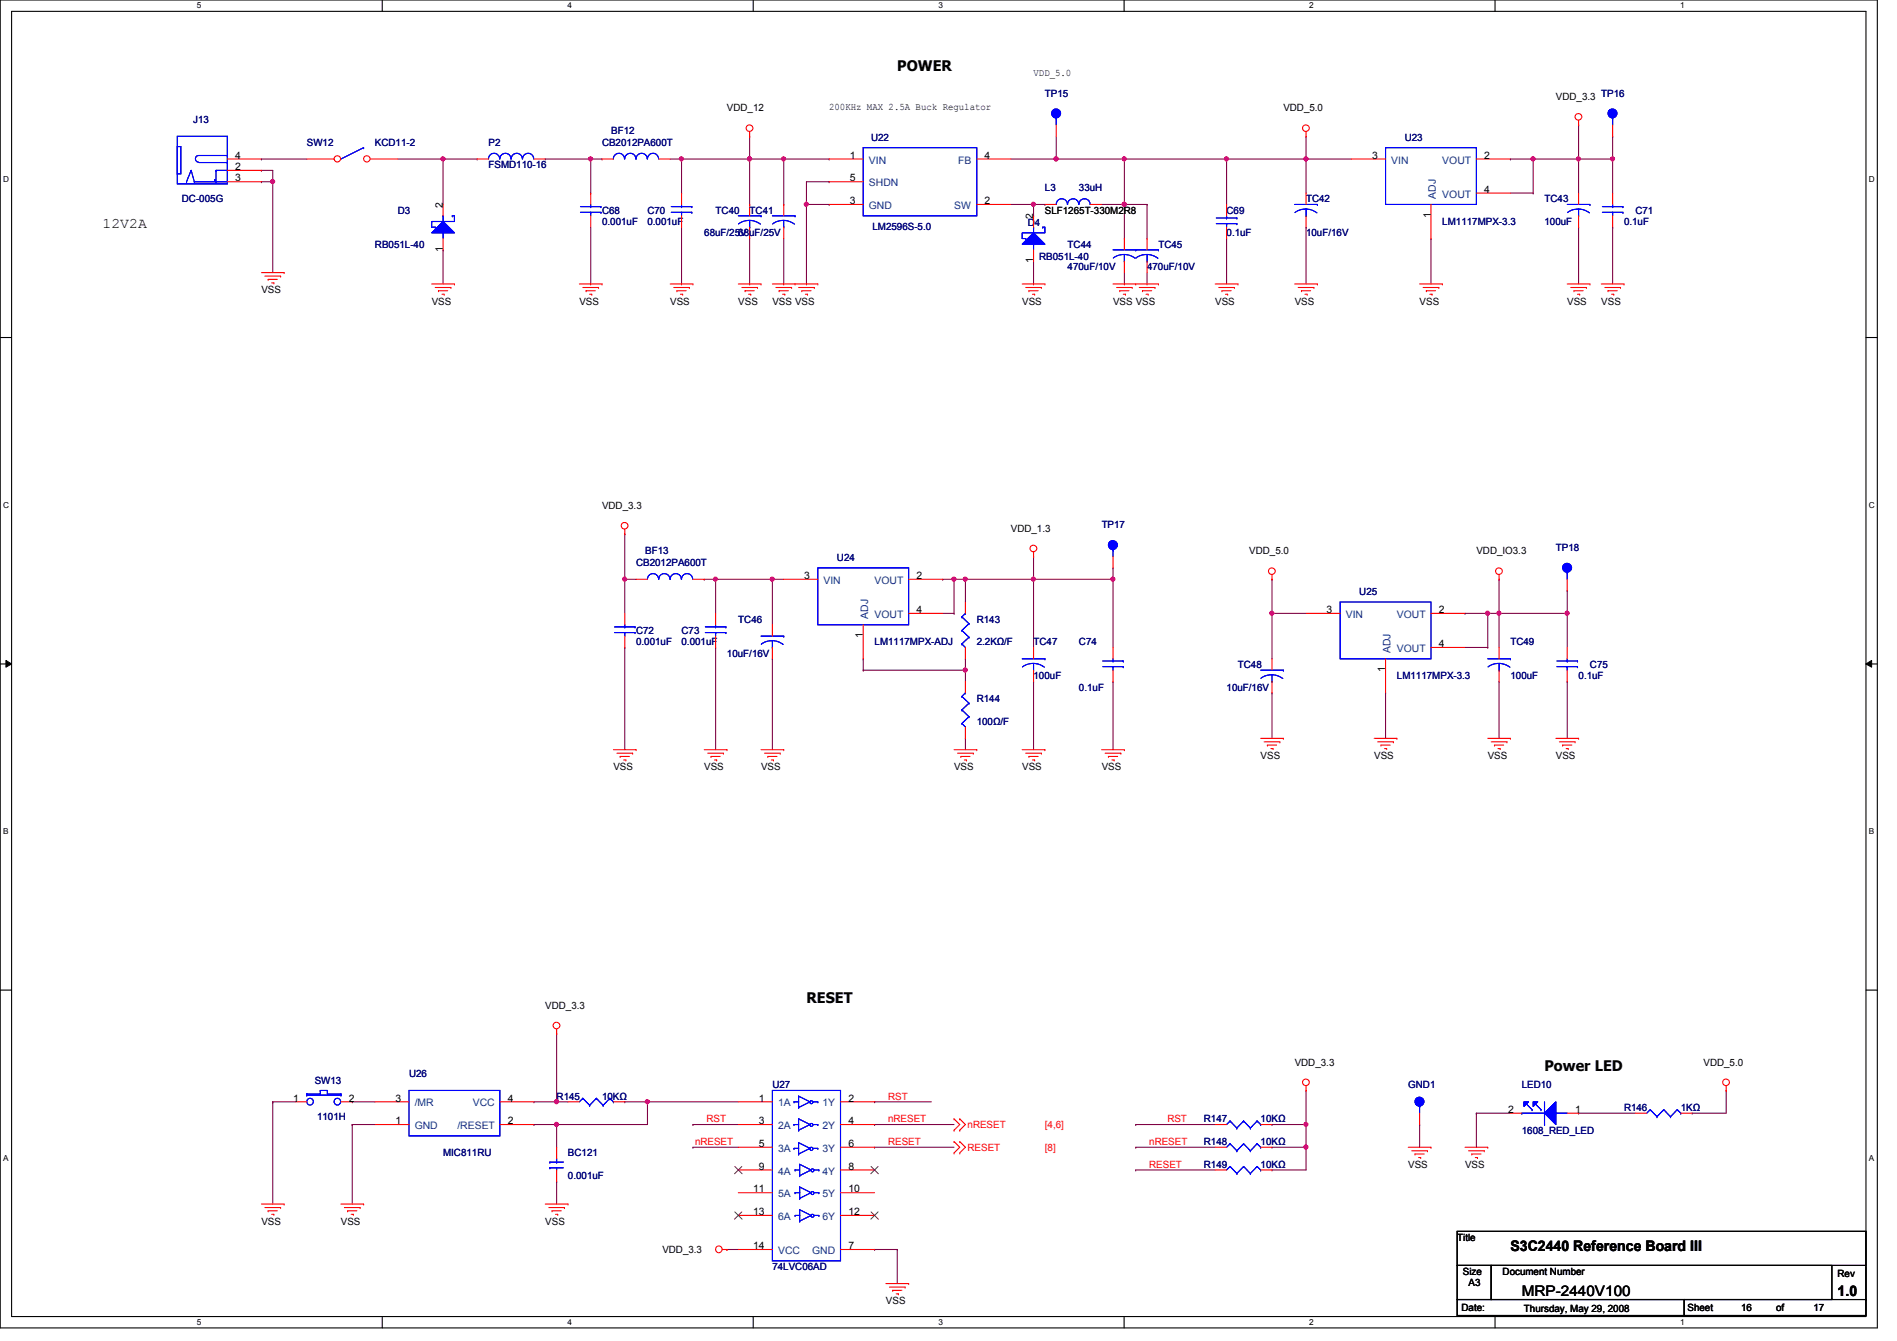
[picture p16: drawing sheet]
<svg xmlns="http://www.w3.org/2000/svg" width="297mm" height="210mm" viewBox="0 0 297 210" stroke-linecap="round" stroke-linejoin="round" font-family="sans-serif">
<defs><g id="words">
<g font-size="2.3">
<text x="140.5" y="11.2">POWER</text>
<text x="16" y="35.6">12V2A</text>
<text x="126.3" y="157">RESET</text>
<text x="241.8" y="167.6">Power LED</text>
<text x="236.5" y="195.7">S3C2440 Reference Board III</text>
<text x="238.3" y="202.8">MRP-2440V100</text>
<text x="287.7" y="202.9">1.0</text>
</g>
<g font-size="1.6">
<text x="161.8" y="11.9">VDD_5.0</text>
<text x="113.8" y="17.4">VDD_12</text>
<text x="129.8" y="17.2">200KHz MAX 2.5A Buck Regulator</text>
<text x="201" y="17.4">VDD_5.0</text>
<text x="243.6" y="15.7">VDD_3.3</text>
<text x="36.8" y="24.8">4</text>
<text x="36.8" y="28.4">3</text>
<text x="36.8" y="26.6">2</text>
<text x="133" y="28.4">5</text>
<text x="133" y="24.8">1</text>
<text x="154.2" y="24.8">4</text>
<text x="214.8" y="24.8">3</text>
<text x="232.4" y="24.8">2</text>
<text x="69.3" y="32.6" transform="rotate(-90 69.3 32.6)">2</text>
<text x="133" y="32">3</text>
<text x="154.2" y="32">2</text>
<text x="161.8" y="34.3" transform="rotate(-90 161.8 34.3)">2</text>
<text x="163.6" y="33.4">SLF1265T-330M2R8</text>
<text x="224" y="34.1" transform="rotate(-90 224 34.1)">1</text>
<text x="232.4" y="30.2">4</text>
<text x="69.3" y="39.5" transform="rotate(-90 69.3 39.5)">1</text>
<text x="161.8" y="41.2" transform="rotate(-90 161.8 41.2)">1</text>
<text x="40.9" y="45.9">VSS</text>
<text x="67.6" y="47.7">VSS</text>
<text x="90.7" y="47.7">VSS</text>
<text x="104.9" y="47.7">VSS</text>
<text x="115.6" y="47.7">VSS</text>
<text x="120.9" y="47.7">VSS VSS</text>
<text x="160.1" y="47.7">VSS</text>
<text x="174.3" y="47.7">VSS VSS</text>
<text x="190.3" y="47.7">VSS</text>
<text x="202.7" y="47.7">VSS</text>
<text x="222.3" y="47.7">VSS</text>
<text x="245.4" y="47.7">VSS</text>
<text x="250.7" y="47.7">VSS</text>
<text x="94.3" y="79.7">VDD_3.3</text>
<text x="158.3" y="83.2">VDD_1.3</text>
<text x="195.6" y="86.8">VDD_5.0</text>
<text x="231.2" y="86.8">VDD_IO3.3</text>
<text x="125.9" y="90.6">3</text>
<text x="143.5" y="90.6">2</text>
<text x="143.5" y="96">4</text>
<text x="207.7" y="96">3</text>
<text x="225.3" y="96">2</text>
<text x="135.1" y="99.9" transform="rotate(-90 135.1 99.9)">1</text>
<text x="225.3" y="101.3">4</text>
<text x="216.9" y="105.2" transform="rotate(-90 216.9 105.2)">1</text>
<text x="197.4" y="118.8">VSS</text>
<text x="215.2" y="118.8">VSS</text>
<text x="233" y="118.8">VSS</text>
<text x="243.6" y="118.8">VSS</text>
<text x="96" y="120.6">VSS</text>
<text x="110.3" y="120.6">VSS</text>
<text x="119.2" y="120.6">VSS</text>
<text x="149.4" y="120.6">VSS</text>
<text x="160.1" y="120.6">VSS</text>
<text x="172.5" y="120.6">VSS</text>
<text x="85.4" y="157.9">VDD_3.3</text>
<text x="202.7" y="166.8">VDD_3.3</text>
<text x="266.7" y="166.8">VDD_5.0</text>
<text x="45.9" y="172.4">1</text>
<text x="54.6" y="172.4">2</text>
<text x="61.9" y="172.4">3</text>
<text x="79.5" y="172.4">4</text>
<text x="118.8" y="172.4">1</text>
<text x="132.8" y="172.4">2</text>
<text x="61.9" y="176">1</text>
<text x="79.5" y="176">2</text>
<text x="118.8" y="176">3</text>
<text x="118.8" y="179.5">5</text>
<text x="132.8" y="176">4</text>
<text x="132.8" y="179.5">6</text>
<text x="236.2" y="174.2">2</text>
<text x="246.6" y="174.2">1</text>
<text x="118.8" y="183.1">9</text>
<text x="132.8" y="183.1">8</text>
<text x="220.5" y="182.8">VSS</text>
<text x="229.4" y="182.8">VSS</text>
<text x="40.9" y="191.7">VSS</text>
<text x="53.4" y="191.7">VSS</text>
<text x="85.4" y="191.7">VSS</text>
<text x="117.9" y="186.6">11</text>
<text x="117.9" y="190.2">13</text>
<text x="132.8" y="186.6">10</text>
<text x="132.8" y="190.2">12</text>
<text x="103.7" y="196.1">VDD_3.3</text>
<text x="117.9" y="195.5">14</text>
<text x="132.8" y="195.5">7</text>
<text x="228.2" y="194.2">Title</text>
<text x="229.1" y="199.5">Size</text>
<text x="230" y="201.3">A3</text>
<text x="235.3" y="199.5">Document Number</text>
<text x="287.7" y="199.9">Rev</text>
<text x="138.7" y="204.1">VSS</text>
<text x="228.8" y="205.2">Date:</text>
<text x="238.6" y="205.4">Thursday, May 29, 2008</text>
<text x="264.2" y="205.2">Sheet</text>
<text x="272.6" y="205.2">16</text>
<text x="278.1" y="205.2">of</text>
<text x="284" y="205.2">17</text>
</g>
<g font-size="1.6" fill="#000080">
<text x="163.6" y="15.1">TP15</text>
<text x="250.7" y="15.1">TP16</text>
<text x="30.3" y="19.2">J13</text>
<text x="48" y="22.8">SW12</text>
<text x="58.7" y="22.8">KCD11-2</text>
<text x="76.5" y="22.8">P2</text>
<text x="94.3" y="22.8">CB2012PA600T</text>
<text x="95.7" y="21">BF12</text>
<text x="136.4" y="22.1">U22</text>
<text x="220" y="22.1">U23</text>
<text x="76.5" y="26.3">FSMD110-16</text>
<text x="163.6" y="29.9">L3</text>
<text x="168.9" y="29.9">33uH</text>
<text x="28.5" y="31.7">DC-005G</text>
<text x="62.3" y="33.4">D3</text>
<text x="94.3" y="33.4">C68</text>
<text x="94.3" y="35.2">0.001uF</text>
<text x="101.4" y="33.4">C70</text>
<text x="101.4" y="35.2">0.001uF</text>
<text x="112.1" y="33.4">TC40</text>
<text x="117.4" y="33.4">TC41</text>
<text x="136.6" y="35.9">LM2596S-5.0</text>
<text x="160.9" y="35.4">D4</text>
<text x="192.1" y="33.4">C69</text>
<text x="204.5" y="31.7">TC42</text>
<text x="225.8" y="35.2">LM1117MPX-3.3</text>
<text x="241.8" y="31.7">TC43</text>
<text x="241.8" y="35.2">100uF</text>
<text x="254.3" y="35.2">0.1uF</text>
<text x="256.1" y="33.4">C71</text>
<text x="58.7" y="38.8">RB051L-40</text>
<text x="110.3" y="37">68uF/25V</text>
<text x="115.6" y="37">68uF/25V</text>
<text x="162.7" y="40.7">RB051L-40</text>
<text x="167.2" y="38.8">TC44</text>
<text x="181.4" y="38.8">TC45</text>
<text x="192.1" y="37">0.1uF</text>
<text x="204.5" y="37">10uF/16V</text>
<text x="167.2" y="42.3">470uF/10V</text>
<text x="179.6" y="42.3">470uF/10V</text>
<text x="172.5" y="82.7">TP17</text>
<text x="99.6" y="88.6">CB2012PA600T</text>
<text x="101" y="86.8">BF13</text>
<text x="131.1" y="87.8">U24</text>
<text x="243.6" y="86.2">TP18</text>
<text x="212.8" y="93.2">U25</text>
<text x="99.6" y="99.2">C72</text>
<text x="99.6" y="101">0.001uF</text>
<text x="106.7" y="99.2">C73</text>
<text x="106.7" y="101">0.001uF</text>
<text x="115.6" y="97.5">TC46</text>
<text x="136.9" y="101">LM1117MPX-ADJ</text>
<text x="152.9" y="97.5">R143</text>
<text x="152.9" y="101">2.2KΩ/F</text>
<text x="161.8" y="101">TC47</text>
<text x="168.9" y="101">C74</text>
<text x="236.5" y="101">TC49</text>
<text x="113.8" y="102.8">10uF/16V</text>
<text x="161.8" y="106.3">100uF</text>
<text x="193.8" y="104.6">TC48</text>
<text x="218.7" y="106.3">LM1117MPX-3.3</text>
<text x="236.5" y="106.3">100uF</text>
<text x="247.2" y="106.3">0.1uF</text>
<text x="249" y="104.6">C75</text>
<text x="152.9" y="109.9">R144</text>
<text x="152.9" y="113.5">100Ω/F</text>
<text x="168.9" y="108.1">0.1uF</text>
<text x="192.1" y="108.1">10uF/16V</text>
<text x="49.3" y="169.6">SW13</text>
<text x="64" y="168.6">U26</text>
<text x="87.2" y="172.1">R145</text>
<text x="94.3" y="172.1">10KΩ</text>
<text x="120.9" y="170.3">U27</text>
<text x="220.5" y="170.3">GND1</text>
<text x="238.3" y="170.3">LED10</text>
<text x="254.3" y="173.9">R146</text>
<text x="263.2" y="173.9">1KΩ</text>
<text x="49.7" y="175.3">1101H</text>
<text x="188.5" y="175.7">R147</text>
<text x="188.5" y="179.2">R148</text>
<text x="197.4" y="175.7">10KΩ</text>
<text x="197.4" y="179.2">10KΩ</text>
<text x="238.3" y="177.5">1608_RED_LED</text>
<text x="69.4" y="181">MIC811RU</text>
<text x="88.9" y="181">BC121</text>
<text x="88.9" y="184.6">0.001uF</text>
<text x="188.5" y="182.8">R149</text>
<text x="197.4" y="182.8">10KΩ</text>
<text x="120.9" y="198.8">74LVC06AD</text>
</g>
<g font-size="1.6" fill="#004080">
<text x="136.1" y="29.2">SHDN</text>
<text x="136.1" y="25.6">VIN</text>
<text x="150" y="25.6">FB</text>
<text x="217.8" y="25.6">VIN</text>
<text x="225.8" y="25.6">VOUT</text>
<text x="136.1" y="32.7">GND</text>
<text x="149.4" y="32.7">SW</text>
<text x="224.8" y="31.1" transform="rotate(-90 224.8 31.1)">ADJ</text>
<text x="225.8" y="30.9">VOUT</text>
<text x="128.9" y="91.4">VIN</text>
<text x="136.9" y="91.4">VOUT</text>
<text x="135.9" y="96.9" transform="rotate(-90 135.9 96.9)">ADJ</text>
<text x="136.9" y="96.7">VOUT</text>
<text x="210.7" y="96.7">VIN</text>
<text x="218.7" y="96.7">VOUT</text>
<text x="217.7" y="102.2" transform="rotate(-90 217.7 102.2)">ADJ</text>
<text x="218.7" y="102.1">VOUT</text>
<text x="64.9" y="173.2">/MR</text>
<text x="74" y="173.2">VCC</text>
<text x="121.8" y="173.2">1A</text>
<text x="128.8" y="173.2">1Y</text>
<text x="64.9" y="176.7">GND</text>
<text x="71.6" y="176.7">/RESET</text>
<text x="121.8" y="176.7">2A</text>
<text x="128.8" y="176.7">2Y</text>
<text x="121.8" y="180.3">3A</text>
<text x="121.8" y="183.9">4A</text>
<text x="128.8" y="180.3">3Y</text>
<text x="128.8" y="183.9">4Y</text>
<text x="121.8" y="187.4">5A</text>
<text x="121.8" y="191">6A</text>
<text x="128.8" y="187.4">5Y</text>
<text x="128.8" y="191">6Y</text>
<text x="121.8" y="196.3">VCC</text>
<text x="127.2" y="196.3">GND</text>
</g>
<g font-size="1.6" fill="#f00">
<text x="139.1" y="172.1">RST</text>
<text x="108.8" y="179.2">nRESET</text>
<text x="110.6" y="175.7">RST</text>
<text x="139.1" y="179.2">RESET</text>
<text x="139.1" y="175.7">nRESET</text>
<text x="151.5" y="176.6">nRESET</text>
<text x="163.6" y="176.6">[4,6]</text>
<text x="180" y="179.2">nRESET</text>
<text x="182.8" y="175.7">RST</text>
<text x="151.5" y="180.1">RESET</text>
<text x="163.6" y="180.1">[8]</text>
<text x="180" y="182.8">RESET</text>
</g>
<g font-size="1.3">
<text x="30.8" y="1.3">5</text>
<text x="88.9" y="1.3">4</text>
<text x="146.9" y="1.3">3</text>
<text x="205" y="1.3">2</text>
<text x="263.1" y="1.3">1</text>
<text x=".5" y="28.4">D</text>
<text x="292.6" y="28.4">D</text>
<text x=".5" y="79.5">C</text>
<text x="292.6" y="79.5">C</text>
<text x=".5" y="130.6">B</text>
<text x="292.6" y="130.6">B</text>
<text x=".5" y="181.7">A</text>
<text x="292.6" y="181.7">A</text>
<text x="30.8" y="207.4">5</text>
<text x="88.9" y="207.4">4</text>
<text x="146.9" y="207.4">3</text>
<text x="205" y="207.4">2</text>
<text x="263.1" y="207.4">1</text>
</g>
</g></defs>
<path d="M0 0h294v207.9h-294zM1.8 1.8h290.4v204.3h-290.4z" fill="none" stroke="#000" stroke-width=".17"/>
<g fill="#fff">
<path d="M30.8 .2h.7v1.4h-.7z"/>
<path d="M30.8 206.2h.7v1.4h-.7z"/>
</g>
<path d="M59.9 0v1.8M59.9 206.1v1.8" fill="none" stroke="#000" stroke-width=".17"/>
<g fill="#fff">
<path d="M88.9 .2h.6v1.4h-.6z"/>
<path d="M88.9 206.2h.6v1.4h-.6z"/>
</g>
<path d="M117.9 0v1.8M117.9 206.1v1.8" fill="none" stroke="#000" stroke-width=".17"/>
<g fill="#fff">
<path d="M146.9 .2h.7v1.4h-.7z"/>
<path d="M146.9 206.2h.7v1.4h-.7z"/>
</g>
<path d="M176 0v1.8M176 206.1v1.8" fill="none" stroke="#000" stroke-width=".17"/>
<g fill="#fff">
<path d="M205 .2h.7v1.4h-.7z"/>
<path d="M205 206.2h.7v1.4h-.7z"/>
</g>
<path d="M234.1 0v1.8M234.1 206.1v1.8" fill="none" stroke="#000" stroke-width=".17"/>
<g fill="#fff">
<path d="M263.1 .2h.7v1.4h-.7z"/>
<path d="M263.1 206.2h.7v1.4h-.7z"/>
<path d="M.5 27.3h.9v1.4h-.9z"/>
<path d="M292.6 27.3h.9v1.4h-.9z"/>
<path d="M.5 78.4h.9v1.4h-.9z"/>
<path d="M292.6 78.4h.9v1.4h-.9z"/>
</g>
<path d="M0 52.8h1.8M292.2 52.8h1.8" fill="none" stroke="#000" stroke-width=".17"/>
<g fill="#fff">
<path d="M.5 129.5h.8v1.4h-.8z"/>
<path d="M292.6 129.5h.8v1.4h-.8z"/>
</g>
<path d="M0 103.9h1.8M292.2 103.9h1.8" fill="none" stroke="#000" stroke-width=".17"/>
<path d="M.9 103.4l.9 .5-.9 .5zM292.2 103.9l.9-.5v1z" fill="#000"/>
<path d="M.9 103.4l.9 .5-.9 .5zM292.2 103.9l.9-.5v1z" fill="none" stroke="#000" stroke-width=".16"/>
<g fill="#fff">
<path d="M.5 180.5h.8v1.4h-.8z"/>
<path d="M292.6 180.5h.8v1.4h-.8z"/>
</g>
<path d="M0 155h1.8M292.2 155h1.8" fill="none" stroke="#000" stroke-width=".17"/>
<path d="M122.7 24.9h7.1M129.8 24.9h.1" fill="none" stroke="#800040" stroke-width=".17"/>
<circle cx="122.7" cy="24.9" r=".32" fill="#f0f"/>
<circle cx="122.7" cy="24.9" r=".32" fill="none" stroke="#f0f" stroke-width=".17"/>
<path d="M106.7 24.9h10.7M117.4 24.9h.1" fill="none" stroke="#800040" stroke-width=".17"/>
<circle cx="117.4" cy="24.9" r=".32" fill="#f0f"/>
<circle cx="117.4" cy="24.9" r=".32" fill="none" stroke="#f0f" stroke-width=".17"/>
<path d="M204.5 24.9h.1M204.5 24.9h7.1M222.3 176h.1M222.3 176v3.6" fill="none" stroke="#800040" stroke-width=".17"/>
<circle cx="204.5" cy="24.9" r=".32" fill="#f0f"/>
<circle cx="204.5" cy="24.9" r=".32" fill="none" stroke="#f0f" stroke-width=".17"/>
<path d="M122.7 32h.1M122.7 24.9v7.1M122.7 37.3v7.1M158.3 32h3.5M161.8 32h.1M204.5 35.6h.1M204.5 35.6v8.8M122.7 44.4h.1M176.1 44.4h.1M176.1 42.7v1.7" fill="none" stroke="#800040" stroke-width=".17"/>
<circle cx="161.8" cy="32" r=".32" fill="#f0f"/>
<circle cx="161.8" cy="32" r=".32" fill="none" stroke="#f0f" stroke-width=".17"/>
<path d="M165.4 24.9h10.7M176.1 24.9h.1M224.1 37.3h.1M224.1 37.3v7.1" fill="none" stroke="#800040" stroke-width=".17"/>
<circle cx="165.4" cy="24.9" r=".32" fill="#f0f"/>
<circle cx="165.4" cy="24.9" r=".32" fill="none" stroke="#f0f" stroke-width=".17"/>
<path d="M126.3 32h.1M126.3 28.4v3.6M161.8 33.8h.1M163.6 32h.1M163.6 32h-1.8v1.8M161.8 44.4h.1M161.8 40.9v3.5M199.2 96h.1M199.2 96v7.1M234.7 96h.1M234.7 96v5.3" fill="none" stroke="#800040" stroke-width=".17"/>
<circle cx="199.1" cy="96" r=".32" fill="#f0f"/>
<circle cx="199.1" cy="96" r=".32" fill="none" stroke="#f0f" stroke-width=".17"/>
<path d="M199.2 96h.1M199.2 96h5.3M234.7 96h.1M234.7 96h10.7M245.4 96h.1M245.4 96v5.3M199.2 108.5h.1M199.2 108.5v7.1M217 108.5h.1M217 108.5v7.1M245.4 106.7h.1M245.4 106.7v8.9" fill="none" stroke="#800040" stroke-width=".17"/>
<circle cx="245.4" cy="96" r=".32" fill="#f0f"/>
<circle cx="245.4" cy="96" r=".32" fill="none" stroke="#f0f" stroke-width=".17"/>
<circle cx="234.7" cy="96" r=".32" fill="#f0f"/>
<circle cx="234.7" cy="96" r=".32" fill="none" stroke="#f0f" stroke-width=".17"/>
<path d="M176.1 32h.1M176.1 24.9v7.1M234.7 106.7h.1M234.7 106.7v8.9" fill="none" stroke="#800040" stroke-width=".17"/>
<circle cx="176" cy="32" r=".32" fill="#f0f"/>
<circle cx="176" cy="32" r=".32" fill="none" stroke="#f0f" stroke-width=".17"/>
<path d="M158.3 24.9h7.1M165.4 24.9h.1" fill="none" stroke="#800040" stroke-width=".17"/>
<circle cx="165.4" cy="24.9" r=".32" fill="#f0f"/>
<circle cx="165.4" cy="24.9" r=".32" fill="none" stroke="#f0f" stroke-width=".17"/>
<path d="M165.4 24.9h.1M165.4 21.3v3.6M176.1 37.3h.1M176.1 32v5.3" fill="none" stroke="#800040" stroke-width=".17"/>
<circle cx="176" cy="32" r=".32" fill="#f0f"/>
<circle cx="176" cy="32" r=".32" fill="none" stroke="#f0f" stroke-width=".17"/>
<path d="M126.3 28.4h3.5M129.8 32h.1M129.8 28.4h.1M129.8 32h-3.5v12.4M172.5 32h3.6M176.1 32h.1M204.5 24.9h.1M204.5 24.9v5.3M126.3 44.4h.1" fill="none" stroke="#800040" stroke-width=".17"/>
<circle cx="126.3" cy="32" r=".32" fill="#f0f"/>
<circle cx="126.3" cy="32" r=".32" fill="none" stroke="#f0f" stroke-width=".17"/>
<path d="M106.7 30.2h.1M106.7 24.9v5.3M176.1 32h3.5M179.6 32h.1M179.6 37.3h.1M179.6 32v5.3M179.6 44.4h.1M179.6 42.7v1.7" fill="none" stroke="#800040" stroke-width=".17"/>
<circle cx="106.7" cy="24.9" r=".32" fill="#f0f"/>
<circle cx="106.7" cy="24.9" r=".32" fill="none" stroke="#f0f" stroke-width=".17"/>
<path d="M117.4 24.9h.1M117.4 21.3v3.6" fill="none" stroke="#800040" stroke-width=".17"/>
<circle cx="117.4" cy="24.9" r=".32" fill="#f0f"/>
<circle cx="117.4" cy="24.9" r=".32" fill="none" stroke="#f0f" stroke-width=".17"/>
<path d="M92.5 30.2h.1M92.5 24.9v5.3" fill="none" stroke="#800040" stroke-width=".17"/>
<circle cx="92.5" cy="24.9" r=".32" fill="#f0f"/>
<circle cx="92.5" cy="24.9" r=".32" fill="none" stroke="#f0f" stroke-width=".17"/>
<g fill="none" stroke="#800040" stroke-width=".17">
<path d="M85.4 24.9h.1M85.4 24.9h7.1M92.5 35.6v8.8M104.9 24.9h1.8M106.7 24.9h.1M106.7 35.6v8.8M117.4 32h.1M117.4 37.3v7.1M122.7 24.9h.1M122.7 24.9h-5.3v7.1M192.1 24.9h.1M192.1 37.3h.1"/>
<path d="M192.1 24.9v7.1M192.1 37.3v7.1M92.5 44.4h.1M106.7 44.4h.1M117.4 44.4h.1M87.2 172.5h.1M87.2 172.5h1.7M231.2 174.2h.1M231.2 174.2h5.3M231.2 174.2v5.4M247.2 174.2h.1M247.2 174.2h8.9"/>
<path d="M265 174.2h.1M270.3 170.7h.1M270.3 170.7v3.5h-5.3"/>
</g>
<circle cx="87.1" cy="172.4" r=".32" fill="#f0f"/>
<circle cx="87.1" cy="172.4" r=".32" fill="none" stroke="#f0f" stroke-width=".17"/>
<g fill="none" stroke="#800040" stroke-width=".17">
<path d="M42.7 172.5h.1M42.7 172.5v16M42.7 172.5h3.6M55.2 172.5h.1M55.2 172.5h3.5M87.2 161.8h.1M87.2 161.8v10.7M101.4 172.5h.1M101.4 172.5v3.5M101.4 172.5h14.2M108.5 179.6h.1M108.5 176h.1"/>
<path d="M108.5 179.6h7.1M108.5 176h7.1M87.2 184.9h.1M87.2 184.9v3.6"/>
</g>
<circle cx="101.4" cy="172.4" r=".32" fill="#f0f"/>
<circle cx="101.4" cy="172.4" r=".32" fill="none" stroke="#f0f" stroke-width=".17"/>
<path d="M87.2 176h.1M87.2 176h14.2M87.2 176v3.6" fill="none" stroke="#800040" stroke-width=".17"/>
<circle cx="87.1" cy="176" r=".32" fill="#f0f"/>
<circle cx="87.1" cy="176" r=".32" fill="none" stroke="#f0f" stroke-width=".17"/>
<g fill="none" stroke="#800040" stroke-width=".17">
<path d="M55.2 176h.1M55.2 176v12.5M55.2 176h3.5M136.9 172.5h.1M136.9 179.6h.1M136.9 176h.1M136.9 172.5h8.9M136.9 176h12.5M136.9 179.6h12.5M177.8 176h.1M177.8 179.6h.1M177.8 176h12.5"/>
<path d="M177.8 179.6h12.5M204.5 179.6h.1M204.5 179.6v3.5h-5.3M177.8 183.1h.1M177.8 183.1h12.5M199.2 183.1h.1"/>
</g>
<circle cx="204.5" cy="179.6" r=".32" fill="#f0f"/>
<circle cx="204.5" cy="179.6" r=".32" fill="none" stroke="#f0f" stroke-width=".17"/>
<path d="M112.1 90.7h.1M112.1 90.7v5.3M120.9 90.7h.1M120.9 90.7h1.8M161.8 106.7h.1M161.8 106.7v10.6M199.2 176h.1M199.2 179.6h.1M199.2 179.6h5.3M204.5 170.7h.1M204.5 170.7v5.3h-5.3" fill="none" stroke="#800040" stroke-width=".17"/>
<circle cx="120.9" cy="90.7" r=".32" fill="#f0f"/>
<circle cx="120.9" cy="90.7" r=".32" fill="none" stroke="#f0f" stroke-width=".17"/>
<path d="M151.2 90.7h.1M151.2 90.7h10.6" fill="none" stroke="#800040" stroke-width=".17"/>
<circle cx="151.1" cy="90.7" r=".32" fill="#f0f"/>
<circle cx="151.1" cy="90.7" r=".32" fill="none" stroke="#f0f" stroke-width=".17"/>
<path d="M161.8 87.1h.1M161.8 87.1v3.6M151.2 104.9h.1M151.2 104.9v1.8" fill="none" stroke="#800040" stroke-width=".17"/>
<circle cx="151.1" cy="104.9" r=".32" fill="#f0f"/>
<circle cx="151.1" cy="104.9" r=".32" fill="none" stroke="#f0f" stroke-width=".17"/>
<path d="M97.8 90.7h.1M97.8 90.7v5.3" fill="none" stroke="#800040" stroke-width=".17"/>
<circle cx="97.8" cy="90.7" r=".32" fill="#f0f"/>
<circle cx="97.8" cy="90.7" r=".32" fill="none" stroke="#f0f" stroke-width=".17"/>
<g fill="none" stroke="#800040" stroke-width=".17">
<path d="M97.8 90.7h.1M97.8 90.7h1.8M110.3 90.7h.1M110.3 90.7h1.8M120.9 90.7h.1M120.9 90.7v7.1M151.2 90.7h.1M151.2 90.7v3.5M161.8 90.7h.1M161.8 90.7v10.6M161.8 90.7h12.5M174.3 90.7h.1"/>
<path d="M174.3 90.7v10.6M97.8 101.3h.1M97.8 101.3v16M112.1 101.3h.1M112.1 101.3v16M120.9 103.1h.1M120.9 103.1v14.2M135.2 103.1h.1M135.2 103.1v1.8M151.2 115.6h.1M151.2 115.6v1.7M174.3 106.7h.1"/>
<path d="M174.3 106.7v10.6"/>
</g>
<circle cx="174.3" cy="90.7" r=".32" fill="#f0f"/>
<circle cx="174.3" cy="90.7" r=".32" fill="none" stroke="#f0f" stroke-width=".17"/>
<circle cx="161.8" cy="90.7" r=".32" fill="#f0f"/>
<circle cx="161.8" cy="90.7" r=".32" fill="none" stroke="#f0f" stroke-width=".17"/>
<path d="M40.9 28.4h.1M40.9 28.4h1.8M69.4 24.9h.1M69.4 24.9v7.1M92.5 24.9h1.8M94.3 24.9h.1M135.2 104.9h.1M135.2 104.9h16" fill="none" stroke="#800040" stroke-width=".17"/>
<circle cx="69.4" cy="24.9" r=".32" fill="#f0f"/>
<circle cx="69.4" cy="24.9" r=".32" fill="none" stroke="#f0f" stroke-width=".17"/>
<path d="M40.9 24.9h.1M40.9 24.9h7.1M42.7 28.4h.1M42.7 28.4v14.3M62.3 24.9h7.1M69.4 24.9h.1" fill="none" stroke="#800040" stroke-width=".17"/>
<circle cx="42.7" cy="28.4" r=".32" fill="#f0f"/>
<circle cx="42.7" cy="28.4" r=".32" fill="none" stroke="#f0f" stroke-width=".17"/>
<path d="M40.9 26.7h.1M40.9 26.7h1.8M176.1 24.9h.1M176.1 24.9h16" fill="none" stroke="#800040" stroke-width=".17"/>
<circle cx="176" cy="24.9" r=".32" fill="#f0f"/>
<circle cx="176" cy="24.9" r=".32" fill="none" stroke="#f0f" stroke-width=".17"/>
<path d="M204.5 176h.1M204.5 176v3.6" fill="none" stroke="#800040" stroke-width=".17"/>
<circle cx="204.5" cy="176" r=".32" fill="#f0f"/>
<circle cx="204.5" cy="176" r=".32" fill="none" stroke="#f0f" stroke-width=".17"/>
<g fill="none" stroke="#800040" stroke-width=".17">
<path d="M42.7 28.4h.1M42.7 26.7v1.7M69.4 39.1h.1M69.4 39.1v5.3M192.1 24.9h.1M192.1 24.9h12.4M240.1 24.9h.1M240.1 24.9h7.1M83.6 172.5h.1M83.6 176h.1M83.6 172.5h3.6M83.6 176h3.6"/>
<path d="M97.8 172.5h.1M97.8 172.5h3.6"/>
</g>
<circle cx="192" cy="24.9" r=".32" fill="#f0f"/>
<circle cx="192" cy="24.9" r=".32" fill="none" stroke="#f0f" stroke-width=".17"/>
<path d="M204.5 21.3h.1M204.5 21.3v3.6M112.1 90.7h.1M112.1 90.7h8.8M174.3 88.9h.1M174.3 88.9v1.8M151.2 103.1h.1M151.2 103.1v1.8" fill="none" stroke="#800040" stroke-width=".17"/>
<circle cx="112" cy="90.7" r=".32" fill="#f0f"/>
<circle cx="112" cy="90.7" r=".32" fill="none" stroke="#f0f" stroke-width=".17"/>
<path d="M149.4 90.7h.1M149.4 90.7h1.8" fill="none" stroke="#800040" stroke-width=".17"/>
<circle cx="149.4" cy="90.7" r=".32" fill="#f0f"/>
<circle cx="149.4" cy="90.7" r=".32" fill="none" stroke="#f0f" stroke-width=".17"/>
<path d="M233 96h.1M233 96h1.7" fill="none" stroke="#800040" stroke-width=".17"/>
<circle cx="232.9" cy="96" r=".32" fill="#f0f"/>
<circle cx="232.9" cy="96" r=".32" fill="none" stroke="#f0f" stroke-width=".17"/>
<g fill="none" stroke="#800040" stroke-width=".17">
<path d="M247.2 24.9h.1M247.2 24.9v5.3M247.2 24.9h5.3M252.5 35.6h.1M252.5 35.6v8.8M97.8 83.6h.1M97.8 83.6v7.1M199.2 90.7h.1M199.2 90.7v5.3M234.7 90.7h.1M234.7 90.7v5.3M245.4 92.5h.1"/>
<path d="M245.4 92.5v3.5"/>
</g>
<circle cx="247.2" cy="24.9" r=".32" fill="#f0f"/>
<circle cx="247.2" cy="24.9" r=".32" fill="none" stroke="#f0f" stroke-width=".17"/>
<path d="M252.5 24.9h.1M252.5 24.9v5.3" fill="none" stroke="#800040" stroke-width=".17"/>
<circle cx="252.5" cy="24.9" r=".32" fill="#f0f"/>
<circle cx="252.5" cy="24.9" r=".32" fill="none" stroke="#f0f" stroke-width=".17"/>
<path d="M247.2 19.6h.1M247.2 19.6v5.3M236.5 30.2h3.6M240.1 30.2h.1M240.1 24.9h.1M240.1 24.9v5.3M247.2 35.6h.1M247.2 35.6v8.8M252.5 21.3h.1M252.5 21.3v3.6" fill="none" stroke="#800040" stroke-width=".17"/>
<circle cx="240" cy="24.9" r=".32" fill="#f0f"/>
<circle cx="240" cy="24.9" r=".32" fill="none" stroke="#f0f" stroke-width=".17"/>
<g fill="none" stroke="#800040" stroke-width=".17">
<path d="M69.4 24.9h5.3M74.7 24.9h.1M236.5 24.9h.1M236.5 24.9h3.6M147.6 90.7h.1M147.6 96h1.8M147.6 90.7h1.8M149.4 96h.1M149.4 90.7h.1M149.4 90.7v5.3M229.4 96h.1M229.4 96h3.6"/>
<path d="M233 96h.1M233 96v5.3M229.4 101.3h3.6M233 101.3h.1M113.8 195.6h.1M113.8 195.6h1.8M136.9 195.6h.1M136.9 195.6h3.6M140.5 195.6h.1M140.5 195.6v5.3"/>
</g>
<g fill="none" stroke="#f00" stroke-width=".17">
<path d="M247.2 19.6h.1M247.2 18.8v.8M117.4 21.3h.1M117.4 20.6v.7M204.5 21.3h.1M204.5 20.6v.7M40.9 42.7h3.6M41.5 43.2h2.4M42 43.7h.1M42 43.7h1.4M42.5 44.3h.4M42.9 44.3h.1"/>
<path d="M43.9 43.2h.1M44.5 42.7h.1M67.6 44.4h3.6M68.2 45h2.4M68.7 45.5h.1M68.7 45.5h1.4M69.2 46.1h.3M69.5 46.1h.1M70.6 45h.1M71.2 44.4h.1M90.7 44.4h3.6M91.3 45h2.4"/>
<path d="M91.8 45.5h.1M91.8 45.5h1.4M92.3 46.1h.4M92.7 46.1h.1M93.7 45h.1M94.3 44.4h.1M104.9 44.4h3.6M105.5 45h2.4M106 45.5h.1M106 45.5h1.4M106.5 46.1h.4M106.9 46.1h.1"/>
<path d="M107.9 45h.1M108.5 44.4h.1M115.6 44.4h3.6M116.2 45h2.4M116.7 45.5h.1M116.7 45.5h1.4M117.2 46.1h.4M117.6 46.1h.1M118.6 45h.1M119.2 44.4h.1M120.9 44.4h7.2M121.5 45h2.4"/>
<path d="M122 45.5h.1M122 45.5h1.4M122.6 46.1h.3M122.9 46.1h.1M123.9 45h.1M124.5 44.4h.1M125 45h2.5M125.6 45.5h.1M125.6 45.5h1.4M126.1 46.1h.3M126.4 46.1h.1M127.5 45h.1"/>
<path d="M128.1 44.4h.1M160.1 44.4h3.5M160.6 45h2.5M161.1 45.5h.1M161.1 45.5h1.5M161.7 46.1h.3M162 46.1h.1M163.1 45h.1M163.6 44.4h.1M174.3 44.4h7.1M174.8 45h2.5M175.3 45.5h.1"/>
<path d="M175.3 45.5h1.5M175.9 46.1h.3M176.2 46.1h.1M177.3 45h.1M177.8 44.4h.1M178.4 45h2.4M178.9 45.5h.1M178.9 45.5h1.4M179.4 46.1h.4M179.8 46.1h.1M180.8 45h.1M181.4 44.4h.1"/>
<path d="M190.3 44.4h3.5M190.8 45h2.5M191.3 45.5h.1M191.3 45.5h1.5M191.9 46.1h.3M192.2 46.1h.1M193.3 45h.1M193.8 44.4h.1M202.7 44.4h3.6M203.3 45h2.4M203.8 45.5h.1M203.8 45.5h1.4"/>
<path d="M204.3 46.1h.4M204.7 46.1h.1M205.7 45h.1M206.3 44.4h.1M222.3 44.4h3.5M222.8 45h2.5M223.3 45.5h.1M223.3 45.5h1.5M223.9 46.1h.3M224.2 46.1h.1M225.3 45h.1M225.8 44.4h.1"/>
<path d="M245.4 44.4h3.6M246 45h2.4M246.5 45.5h.1M246.5 45.5h1.4M247 46.1h.3M247.3 46.1h.1M248.4 45h.1M249 44.4h.1M250.7 44.4h3.6M251.3 45h2.4M251.8 45.5h.1M251.8 45.5h1.4"/>
<path d="M252.3 46.1h.4M252.7 46.1h.1M253.7 45h.1M254.3 44.4h.1M97.8 83.6h.1M97.8 82.8v.8M161.8 87.1h.1M161.8 86.4v.7M199.2 90.7h.1M199.2 90v.7M234.7 90.7h.1M234.7 90v.7"/>
<path d="M96 117.3h3.6M96.6 117.9h2.5M97.1 118.4h.1M97.1 118.4h1.4M97.7 119h.3M98 119h.1M99.1 117.9h.1M99.6 117.3h.1M110.3 117.3h3.5M110.8 117.9h2.5M111.3 118.4h.1M111.3 118.4h1.5"/>
<path d="M111.9 119h.3M112.2 119h.1M113.3 117.9h.1M113.8 117.3h.1M119.2 117.3h3.5M119.7 117.9h2.5M120.2 118.4h.1M120.2 118.4h1.5M120.8 119h.3M121.1 119h.1M122.2 117.9h.1M122.7 117.3h.1"/>
<path d="M149.4 117.3h3.5M149.9 117.9h2.5M150.4 118.4h.1M150.4 118.4h1.5M151 119h.3M151.3 119h.1M152.4 117.9h.1M152.9 117.3h.1M160.1 117.3h3.5M160.6 117.9h2.5M161.1 118.4h.1M161.1 118.4h1.5"/>
<path d="M161.7 119h.3M162 119h.1M163.1 117.9h.1M163.6 117.3h.1M172.5 117.3h3.6M173.1 117.9h2.4M173.6 118.4h.1M173.6 118.4h1.4M174.1 119h.4M174.5 119h.1M175.5 117.9h.1M176.1 117.3h.1"/>
<path d="M197.4 115.6h3.6M197.9 116.1h2.5M198.5 116.6h.1M198.5 116.6h1.4M199 117.2h.3M199.3 117.2h.1M200.4 116.1h.1M201 115.6h.1M215.2 115.6h3.5M215.7 116.1h2.5M216.2 116.6h.1M216.2 116.6h1.5"/>
<path d="M216.8 117.2h.3M217.1 117.2h.1M218.2 116.1h.1M218.7 115.6h.1M233 115.6h3.5M233.5 116.1h2.5M234 116.6h.1M234 116.6h1.5M234.6 117.2h.3M234.9 117.2h.1M236 116.1h.1M236.5 115.6h.1"/>
<path d="M243.6 115.6h3.6M244.2 116.1h2.4M244.7 116.6h.1M244.7 116.6h1.4M245.2 117.2h.4M245.6 117.2h.1M246.6 116.1h.1M247.2 115.6h.1M87.2 161.8h.1M87.2 161.1v.7M149.4 178.7h.1M149.4 175.1h.1"/>
<path d="M149.4 176.9h.1M149.4 178.7l.9 .9-.9 .9M149.4 175.1l.9 .9-.9 .9M150.3 178.7h.1M150.3 175.1h.1M150.3 176.9h.1M150.3 178.7l.9 .9-.9 .9M150.3 175.1l.9 .9-.9 .9M204.5 170.7h.1M204.5 170v.7M220.5 179.6h3.6M224.1 179.6h.1"/>
<path d="M229.4 179.6h3.6M233 179.6h.1M270.3 170.7h.1M270.3 170v.7M40.9 188.5h3.6M41.5 189h2.4M42 189.5h.1M42 189.5h1.4M42.5 190.1h.4M42.9 190.1h.1M43.9 189h.1M44.5 188.5h.1"/>
<path d="M53.4 188.5h3.5M53.9 189h2.5M54.4 189.5h.1M54.4 189.5h1.5M55 190.1h.3M55.3 190.1h.1M56.4 189h.1M56.9 188.5h.1M85.4 188.5h3.5M85.9 189h2.5M86.4 189.5h.1M86.4 189.5h1.5"/>
<path d="M87 190.1h.3M87.3 190.1h.1M88.4 189h.1M88.9 188.5h.1M113.1 195.6h.7M113.8 195.6h.1M149.4 180.5h.1M150.3 180.5h.1M221.1 180.1h2.4M221.6 180.6h.1M221.6 180.6h1.4M222.1 181.2h.4"/>
<path d="M222.5 181.2h.1M223.5 180.1h.1M230 180.1h2.4M230.5 180.6h.1M230.5 180.6h1.4M231 181.2h.3M231.3 181.2h.1M232.4 180.1h.1M138.7 200.9h3.6M139.3 201.5h2.4M139.8 202h.1M139.8 202h1.4"/>
<path d="M140.3 202.5h.4M140.7 202.5h.1M141.7 201.5h.1M142.3 200.9h.1"/>
<circle cx="247.2" cy="18.3" r=".52"/>
<circle cx="117.4" cy="20.1" r=".52"/>
<circle cx="204.5" cy="20.1" r=".52"/>
<circle cx="97.8" cy="82.3" r=".52"/>
<circle cx="161.8" cy="85.8" r=".52"/>
<circle cx="199.2" cy="89.4" r=".52"/>
<circle cx="234.7" cy="89.4" r=".52"/>
<circle cx="87.1" cy="160.5" r=".52"/>
<circle cx="204.5" cy="169.4" r=".52"/>
<circle cx="270.3" cy="169.4" r=".52"/>
<circle cx="112.5" cy="195.6" r=".52"/>
</g>
<path d="M228.2 192.7h64v5.4h-64zM228.2 198.1h5.3v5.3h-5.3zM233.5 198.1h53.3v5.3h-53.3zM292.2 198.2v5.2M228.2 203.4h35.5v2.5h-35.5zM263.7 203.4h28.5v2.5h-28.5zM292.2 203.4h.1" fill="none" stroke="#000" stroke-width=".17"/>
<path d="M67.6 36.4l1.8-1.7 1.8 1.7z" fill-rule="evenodd" fill="#00f"/>
<path d="M67.6 36.4l1.8-1.7 1.8 1.7zM68.2 35.6h.1M69.4 36.4h.1M69.4 33.8h.1M69.4 33.8v.9M69.4 36.4v.9M70.8 33.8h.4v.9h-3.6v.9h.6M70.8 33.8h.1" fill="none" stroke="#00f" stroke-width=".17"/>
<path d="M67.6 36.4l1.8-1.7 1.8 1.7z" fill-rule="evenodd" fill="#00f"/>
<g fill="none" stroke="#00f" stroke-width=".17">
<path d="M67.6 36.4l1.8-1.7 1.8 1.7zM68.2 35.6h.1M69.4 36.4h.1M69.4 33.8h.1M69.4 33.8v.9M69.4 36.4v.9M70.8 33.8h.4v.9h-3.6v.9h.6M70.8 33.8h.1M90.9 33.2h3.2M90.9 32.3h3.2M92.5 32.3h.1M92.5 33.2h.1"/>
<path d="M92.5 32v.3M92.5 33.2v.6M94.1 33.2h.1M94.1 32.3h.1M165.4 32a.87 .87 0 0 1 .9-.9 .87 .87 0 0 1 .8 .9M167.2 32a.87 .87 0 0 1 .8-.9 .87 .87 0 0 1 .9 .9M168.9 32a.87 .87 0 0 1 .9-.9 .87 .87 0 0 1 .9 .9M177.8 39.1h3.6M179.6 39.8l.7 .1 1 .5M179.6 39.8l-1.1 .2-.6 .4M179.6 39.8v1.1M181.4 39.1h.1"/>
<path d="M190.5 35h3.2M190.5 34.1h3.2M192.1 34.1h.1M192.1 35h.1M192.1 33.8v.3M192.1 35v.6M193.7 35h.1M193.7 34.1h.1M202.7 32h3.6M204.5 33.8h.1M204.5 32.7l.7 .1 1 .5M204.5 32.7l-1.1 .2-.6 .4"/>
<path d="M204.5 32.7v1.1M206.3 32h.1M217 23.1h14.2v8.9h-14.2zM245.4 32h3.6M247.2 33.8h.1M247.2 32.7l.7 .1 1 .5M247.2 32.7l-1.1 .2-.7 .4M247.2 32.7v1.1M249 32h.1M179.6 40.9h.1M197.4 104.9h3.6M199.2 106.7h.1"/>
<path d="M199.2 105.6l.7 .1 1 .5M199.2 105.6l-1.1 .2-.7 .4M199.2 105.6v1.1M201 104.9h.1M243.8 104.4h3.2M243.8 103.5h3.2M245.4 103.5h.1M245.4 104.4h.1M245.4 103.1v.4M245.4 104.4v.5M247 104.4h.1M247 103.5h.1"/>
<path d="M258.4 173.7h.1M258.4 173.7l-.6 .5M258.4 173.7l1.1 1.1M259.5 174.8h.1M260.5 173.7h.1M260.5 173.7l-1 1.1M260.5 173.7l1.1 1.1M261.6 174.8h.1M262.6 173.7h.1M262.6 173.7l-1 1.1M262.6 173.7l.6 .5M263.2 174.2h.1"/>
<path d="M192.6 182.6h.1M192.6 182.6l-.5 .5M192.6 182.6l1.1 1.1M193.7 183.7h.1M194.7 182.6h.1M194.7 182.6l-1 1.1M194.7 182.6l1.1 1.1M195.8 183.7h.1M196.8 182.6h.1M196.8 182.6l-1 1.1M196.8 182.6l.6 .5M197.4 183.1h.1"/>
</g>
<g fill="none" stroke="#f00" stroke-width=".17">
<path d="M69.4 32v1.8M69.4 37.3v1.8M92.5 30.2v1.8M92.5 33.8v1.8M163.6 32h1.8M170.7 32h1.8M179.6 37.3v1.8M192.1 32v1.8M192.1 35.6v1.7M204.5 30.2v1.8M204.5 33.8v1.8M211.6 24.9h5.4"/>
<path d="M224.1 32v5.3M231.2 24.9h5.3M231.2 30.2h5.3M247.2 30.2v1.8M247.2 33.8v1.8M179.6 40.9v1.8M199.2 103.1v1.8M199.2 106.7v1.8M245.4 101.3v1.8M245.4 104.9v1.8M256.1 174.2h1.7M263.2 174.2h1.8"/>
<path d="M190.3 183.1h1.8M197.4 183.1h1.8"/>
</g>
<circle cx="245.4" cy="88.9" r=".7" fill="#00f"/>
<g fill="none" stroke="#00f" stroke-width=".17">
<path d="M245.4 89.6h.1M245.4 89.6v1.1"/>
<circle cx="245.4" cy="88.9" r=".7"/>
</g>
<circle cx="245.4" cy="88.9" r=".7" fill="#00f"/>
<g fill="none" stroke="#00f" stroke-width=".17">
<path d="M101.4 90.7a.87 .87 0 0 1 .9-.9 .87 .87 0 0 1 .8 .9M103.2 90.7a.87 .87 0 0 1 .8-.9 .87 .87 0 0 1 .9 .9M104.9 90.7a.87 .87 0 0 1 .9-.9 .87 .87 0 0 1 .9 .9M106.7 90.7a.87 .87 0 0 1 .9-.9 .87 .87 0 0 1 .9 .9M128.1 88.9h14.2v8.9h-14.2zM245.4 89.6h.1M245.4 89.6v1.1M150.6 113.2h.1M150.6 111.1h.1M150.6 109h.1M150.6 113.2l.6 .6M150.6 111.1l1.1 1.1"/>
<path d="M150.6 109l1.1 1.1M151.2 108.5h.1M151.2 108.5l-.6 .5M151.7 112.2h.1M151.7 110.1h.1M151.7 112.2l-1.1 1M151.7 110.1l-1.1 1"/>
<circle cx="245.4" cy="88.9" r=".7"/>
</g>
<path d="M99.6 90.7h1.8M108.5 90.7h1.8M122.7 90.7h5.4M135.2 97.8v5.3M142.3 90.7h5.3M142.3 96h5.3M245.4 90.7v1.8M151.2 106.7v1.8M151.2 113.8v1.8" fill="none" stroke="#f00" stroke-width=".17"/>
<path d="M161.8 36.4l1.8 1.8h-3.5z" fill-rule="evenodd" fill="#00f"/>
<path d="M160.6 37.3h.1M161.8 36.4l1.8 1.8h-3.5zM161.8 38.2h.1M161.8 35.6h.1M161.8 35.6v.8M161.8 38.2v.9M163.3 35.6h.3v.8h-3.5v.9h.5M163.3 35.6h.1" fill="none" stroke="#00f" stroke-width=".17"/>
<path d="M161.8 36.4l1.8 1.8h-3.5z" fill-rule="evenodd" fill="#00f"/>
<g fill="none" stroke="#00f" stroke-width=".17">
<path d="M160.6 37.3h.1M161.8 36.4l1.8 1.8h-3.5zM161.8 38.2h.1M161.8 35.6h.1M161.8 35.6v.8M161.8 38.2v.9M163.3 35.6h.3v.8h-3.5v.9h.5M163.3 35.6h.1M110.4 99h3.3M110.4 98.1h3.3M112.1 98.1h.1M112.1 99h.1"/>
<path d="M112.1 97.8v.3M112.1 99v.6M113.7 99h.1M113.7 98.1h.1"/>
</g>
<path d="M161.8 33.8v1.8M161.8 39.1v1.8M112.1 96v1.8M112.1 99.6v1.7" fill="none" stroke="#f00" stroke-width=".17"/>
<circle cx="165.4" cy="17.8" r=".7" fill="#00f"/>
<g fill="none" stroke="#00f" stroke-width=".17">
<path d="M165.4 18.5h.1M165.4 18.5v1.1"/>
<circle cx="165.4" cy="17.8" r=".7"/>
</g>
<circle cx="165.4" cy="17.8" r=".7" fill="#00f"/>
<g fill="none" stroke="#00f" stroke-width=".17">
<path d="M165.4 18.5h.1M165.4 18.5v1.1M115.6 33.8h3.6M117.4 35.6h.1M117.4 34.5l.7 .1 1 .5M117.4 34.5l-1.1 .2-.6 .4M117.4 34.5v1.1M119.2 33.8h.1M135.2 23.1h17.7v10.7h-17.7z"/>
<circle cx="165.4" cy="17.8" r=".7"/>
</g>
<path d="M165.4 19.6v1.7M117.4 32v1.8M117.4 35.6v1.7M129.8 28.4h5.4M129.8 24.9h5.4M129.8 32h5.4M152.9 24.9h5.4M152.9 32h5.4" fill="none" stroke="#f00" stroke-width=".17"/>
<circle cx="252.5" cy="17.8" r=".7" fill="#00f"/>
<g fill="none" stroke="#00f" stroke-width=".17">
<path d="M252.5 18.5h.1M252.5 18.5v1.1"/>
<circle cx="252.5" cy="17.8" r=".7"/>
</g>
<circle cx="252.5" cy="17.8" r=".7" fill="#00f"/>
<g fill="none" stroke="#00f" stroke-width=".17">
<path d="M252.5 18.5h.1M252.5 18.5v1.1M27.8 21.3h7.8v7.5h-7.8zM27.8 22.9h.5v4.3h-.5zM29.2 28.4h.1M29.9 26.7h.1M29.9 26.7l.5 1.7M29.9 26.7l-.7 1.7M30.4 28.4h.1M30.4 28.4h5.2M31.2 25.4h4.4M33.7 28.1h.1"/>
<path d="M33.7 28.1l.1 .3M33.8 26.7h.1M33.8 28.4h.1M33.8 26.7h1.8M33.8 26.7v1.7M35.6 24.3h.1M35.6 25.4h.1M35.6 24.3h-4.4a.53 .53 0 0 0-.6 .5 .53 .53 0 0 0 .5 .6"/>
<circle cx="252.5" cy="17.8" r=".7"/>
</g>
<path d="M252.5 19.6v1.7M35.6 24.9h5.3M35.6 28.4h5.3M35.6 26.7h5.3" fill="none" stroke="#f00" stroke-width=".17"/>
<path d="M243.6 172.5v3.5l-1.8-1.8z" fill="#00f"/>
<path d="M243.6 172.5v3.5l-1.8-1.8z" fill="none" stroke="#00f" stroke-width=".17"/>
<path d="M240.1 172.5h.7l-.7 .7z" fill="#00f"/>
<path d="M240.1 172.5h.7l-.7 .7z" fill="none" stroke="#00f" stroke-width=".17"/>
<path d="M238.6 172.5h.7l-.7 .7z" fill="#00f"/>
<path d="M238.3 174.2h.1M238.3 174.2h3.5M238.6 172.5h.7l-.7 .7zM239 172.8l.9 .9M239.9 173.7h.1M240.4 172.8l.9 .9M241.3 173.7h.1M241.8 176h.1M241.8 172.5v3.5M243.6 174.2h.1M243.6 174.2h1.8" fill="none" stroke="#00f" stroke-width=".17"/>
<path d="M243.6 172.5v3.5l-1.8-1.8z" fill="#00f"/>
<path d="M243.6 172.5v3.5l-1.8-1.8z" fill="none" stroke="#00f" stroke-width=".17"/>
<path d="M240.1 172.5h.7l-.7 .7z" fill="#00f"/>
<path d="M240.1 172.5h.7l-.7 .7z" fill="none" stroke="#00f" stroke-width=".17"/>
<path d="M238.6 172.5h.7l-.7 .7z" fill="#00f"/>
<g fill="none" stroke="#00f" stroke-width=".17">
<path d="M96 24.9a.87 .87 0 0 1 .9-.9 .87 .87 0 0 1 .9 .9M97.8 24.9a.87 .87 0 0 1 .9-.9 .87 .87 0 0 1 .9 .9M99.6 24.9a.87 .87 0 0 1 .9-.9 .87 .87 0 0 1 .8 .9M101.4 24.9a.87 .87 0 0 1 .9-.9 .87 .87 0 0 1 .8 .9M172.7 104.4h3.2M172.7 103.5h3.2M174.3 103.5h.1M174.3 104.4h.1M174.3 103.1v.4M174.3 104.4v.5M175.9 104.4h.1M175.9 103.5h.1"/>
<path d="M233 103.1h3.5M234.7 104.9h.1M234.7 103.8l.7 .1 1 .5M234.7 103.8l-1.1 .2-.6 .4M234.7 103.8v1.1M236.5 103.1h.1M238.3 174.2h.1M238.3 174.2h3.5M238.6 172.5h.7l-.7 .7zM239 172.8l.9 .9M239.9 173.7h.1M240.4 172.8l.9 .9"/>
<path d="M241.3 173.7h.1M241.8 176h.1M241.8 172.5v3.5M243.6 174.2h.1M243.6 174.2h1.8"/>
</g>
<path d="M94.3 24.9h1.7M103.2 24.9h1.7M174.3 101.3v1.8M174.3 104.9v1.8M234.7 101.3v1.8M234.7 104.9v1.8M236.5 174.2h1.8M245.4 174.2h1.8" fill="none" stroke="#f00" stroke-width=".17"/>
<circle cx="222.3" cy="172.4" r=".7" fill="#00f"/>
<g fill="none" stroke="#00f" stroke-width=".17">
<path d="M222.3 173.2h.1M222.3 173.2v1"/>
<circle cx="222.3" cy="172.4" r=".7"/>
</g>
<circle cx="222.3" cy="172.4" r=".7" fill="#00f"/>
<g fill="none" stroke="#00f" stroke-width=".17">
<path d="M56.9 23.1h.1M56.9 23.1l-3.5 1.8M76.5 24.9a.87 .87 0 0 1 .9-.9 .87 .87 0 0 1 .8 .9M78.3 24.9a.87 .87 0 0 1 .8-.9 .87 .87 0 0 1 .9 .9M80 24.9a.87 .87 0 0 1 .9-.9 .87 .87 0 0 1 .9 .9M81.8 24.9a.87 .87 0 0 1 .9-.9 .87 .87 0 0 1 .9 .9M120.9 33.8h3.6M122.7 35.6h.1M122.7 34.5l.7 .1 1 .5M122.7 34.5l-1.1 .2-.6 .4M122.7 34.5v1.1M124.5 33.8h.1"/>
<path d="M174.3 39.1h3.5M176.1 39.8l.7 .1 1 .5M176.1 39.8l-1.2 .2-.6 .4M176.1 39.8v1.1M177.8 39.1h.1M176.1 40.9h.1M150.6 98.7h.1M150.6 96.6h.1M150.6 98.7l1.1 1M150.6 96.6l1.1 1M151.2 96h.1M151.2 96l-.6 .6"/>
<path d="M151.7 99.7h.1M151.7 97.6h.1M151.7 99.7l-1.1 1.1M151.7 97.6l-1.1 1.1M209.8 94.2h14.3v8.9h-14.3zM150.6 100.8h.1M150.6 100.8l.6 .5M120.9 170.7h10.7v26.7h-10.7zM124.3 172.5h.1M124.3 179.7h.1M124.3 176h.1M124.3 172.5h.7"/>
<path d="M124.3 179.7h.7M124.3 176h.7M125 171.6h.1M125 173.4h.1M125 178.9h.1M125 176.9h.1M125 175.1h.1M125 171.6l1.8 .9M125 171.6v1.8M125 175.1v1.8M125 178.9v1.7M125 178.9l1.8 .8"/>
<path d="M125 175.1l1.8 .9M126.8 172.5h.1M126.8 179.7h.1M126.8 176h.1M126.8 172.5l-1.8 .9M126.8 179.7l-1.8 .9M126.8 176l-1.8 .9M126.9 172.4h.3l.1 .1-.1 .2-.2 .1-.1-.1zM126.9 179.6h.1l.3 .1-.1 .3-.2 .1-.1-.1zM126.9 175.9h.3l.1 .2-.1 .1-.2 .1-.1-.1zM127.3 172.5h.8M127.3 179.7h.8"/>
<path d="M127.3 176h.8M128.1 172.5h.1M128.1 179.7h.1M128.1 176h.1M192.6 175.5h.1M192.6 175.5l-.5 .5M192.6 175.5l1.1 1.1M193.7 176.6h.1M194.7 175.5h.1M194.7 175.5l-1 1.1M194.7 175.5l1.1 1.1M195.8 176.6h.1"/>
<path d="M196.8 175.5h.1M196.8 175.5l-1 1.1M196.8 175.5l.6 .5M197.4 176h.1M222.3 173.2h.1M222.3 173.2v1M124.5 183.1h.1M124.5 186.7h.1M124.5 190.2h.1M124.5 183.1h.7M124.5 186.7h.7M124.5 190.2h.7"/>
<path d="M125 180.6h.1M125.2 182.2h.1M125.2 185.8h.1M125.2 189.4h.1M125.2 184h.1M125.2 187.6h.1M125.2 191.1h.1M125.2 182.2l1.8 .9M125.2 185.8l1.8 .9M125.2 189.4l1.8 .8M125.2 182.2v1.8M125.2 185.8v1.8"/>
<path d="M125.2 189.4v1.7M127 183.1h.1M127 186.7h.1M127 190.2h.1M127 183.1l-1.8 .9M127 186.7l-1.8 .9M127 190.2l-1.8 .9M127.1 183h.3l.1 .2-.1 .2h-.2h-.1zM127.1 186.6h.3l.1 .1-.1 .2-.2 .1-.1-.1zM127.1 190.1h.3l.1 .2-.1 .2h-.2h-.1zM127.5 183.1h.7M127.5 186.7h.7"/>
<path d="M127.5 190.2h.7M128.2 183.1h.1M128.2 186.7h.1M128.2 190.2h.1"/>
<circle cx="222.3" cy="172.4" r=".7"/>
</g>
<g fill="none" stroke="#f00" stroke-width=".17">
<path d="M74.7 24.9h1.8M83.6 24.9h1.8M122.7 32v1.8M122.7 35.6v1.7M176.1 37.3v1.8M176.1 40.9v1.8M151.2 94.2v1.8M204.5 96h5.3M224.1 96h5.3M151.2 101.3v1.8M217 103.1v5.4M224.1 101.3h5.3"/>
<path d="M115.6 172.5h5.3M115.6 176h5.3M115.6 179.6h5.3M131.6 172.5h5.3M131.6 176h5.3M131.6 179.6h5.3M190.3 176h1.8M197.4 176h1.8M222.3 174.2v1.8M115.6 195.6h5.3M115.6 183.1h5.3M115.6 186.7h5.3"/>
<path d="M115.6 190.2h5.3M131.6 195.6h5.3M131.6 183.1h5.3M131.6 186.7h5.3M131.6 190.2h5.3"/>
</g>
<path d="M115.1 182.6l1.1 1.1M115.1 189.7l1.1 1.1M116.2 182.6l-1.2 1.1M116.2 189.7l-1.2 1.1M136.4 182.6l1.1 1.1M136.4 189.7l1.1 1.1M137.5 182.6l-1.1 1.1M137.5 189.7l-1.1 1.1" fill="none" stroke="#804000" stroke-width=".16"/>
<circle cx="52.8" cy="24.9" r=".5" fill="#fff"/>
<g fill="none" stroke="#f00" stroke-width=".17">
<path d="M48 24.9h4.3"/>
<circle cx="52.8" cy="24.9" r=".5"/>
</g>
<circle cx="57.5" cy="24.9" r=".5" fill="#fff"/>
<g fill="none" stroke="#f00" stroke-width=".17">
<path d="M58 24.9h4.3M106.7 30.2v1.8M106.7 33.8v1.8M252.5 30.2v1.8M252.5 33.8v1.8M97.8 96v1.8M97.8 99.6v1.7M120.9 97.8v1.8M120.9 101.3v1.8M46.3 172.5h1.7M53.4 172.5h1.8M58.7 172.5h5.3"/>
<path d="M58.7 176h5.3M78.3 172.5h5.3M78.3 176h5.3M87.2 179.6v1.8M88.9 172.5h1.8M96 172.5h1.8M87.2 183.1v1.8"/>
<circle cx="57.5" cy="24.9" r=".5"/>
</g>
<g fill="none" stroke="#00f" stroke-width=".17">
<path d="M105.1 33.2h3.2M105.1 32.3h3.2M106.7 32.3h.1M106.7 33.2h.1M106.7 32v.3M106.7 33.2v.6M108.3 33.2h.1M108.3 32.3h.1M250.9 33.2h3.2M250.9 32.3h3.2M252.5 32.3h.1M252.5 33.2h.1"/>
<path d="M252.5 32v.3M252.5 33.2v.6M254.1 33.2h.1M254.1 32.3h.1M96.2 99h3.2M96.2 98.1h3.2M97.8 98.1h.1M97.8 99h.1M97.8 97.8v.3M97.8 99v.6M99.4 99h.1M99.4 98.1h.1"/>
<path d="M119.2 99.6h3.5M122.7 99.6h.1M120.9 101.3h.1M120.9 100.3l.7 .1 1 .5M120.9 100.3l-1.1 .2-.6 .3M120.9 100.3v1M48 171.2h.1M48 171.4h.1M48 171.4h5.4M48 171.2h2.2M48 171.2v.2M50.2 170.7h.1"/>
<path d="M50.2 171.2h.1M50.2 170.7h1.1M50.2 170.7v.5M51.3 171.2h.1M51.3 170.7h.1M51.3 171.2h2.1M51.3 170.7v.5M53.4 171.4h.1M53.4 171.2h.1M53.4 171.2v.2M64 170.7h14.3v7.1h-14.3zM91.3 171.9h.1"/>
<path d="M91.3 171.9l-.6 .6M91.3 171.9l1 1.1M92.3 173h.1M93.4 171.9h.1M93.4 171.9l-1.1 1.1M93.4 171.9l1 1.1M94.4 173h.1M95.5 171.9h.1M95.5 171.9l-1.1 1.1M95.5 171.9l.5 .6M96 172.5h.1M86.1 182.8h.1"/>
<path d="M86.1 181.9h.1M86.1 182.8h2.1M86.1 181.9h2.1M87.2 182.8h.1M87.2 181.9h.1M87.2 181.4v.5M87.2 182.8v.3"/>
<circle cx="48.5" cy="172.4" r=".52"/>
<circle cx="52.8" cy="172.4" r=".52"/>
</g>
<circle cx="174.3" cy="85.3" r=".7" fill="#00f"/>
<g fill="none" stroke="#00f" stroke-width=".17">
<path d="M174.3 86.1h.1M174.3 86.1v1"/>
<circle cx="174.3" cy="85.3" r=".7"/>
</g>
<circle cx="174.3" cy="85.3" r=".7" fill="#00f"/>
<g fill="none" stroke="#00f" stroke-width=".17">
<path d="M174.3 86.1h.1M174.3 86.1v1M160.1 103.1h3.5M161.8 104.9h.1M161.8 103.8l.7 .1 1 .5M161.8 103.8l-1.1 .2-.6 .4M161.8 103.8v1.1M163.6 103.1h.1M192.6 179h.1M192.6 179l-.5 .6M192.6 179l1.1 1.1M194.7 179h.1"/>
<path d="M194.7 179l-1 1.1M194.7 179l1.1 1.1M196.8 179h.1M196.8 179l-1 1.1M196.8 179l.6 .6M197.4 179.6h.1M193.7 180.1h.1M195.8 180.1h.1"/>
<circle cx="174.3" cy="85.3" r=".7"/>
</g>
<path d="M174.3 87.1v1.8M161.8 101.3v1.8M161.8 104.9v1.8M190.3 179.6h1.8M197.4 179.6h1.8" fill="none" stroke="#f00" stroke-width=".17"/>
<circle cx="122.7" cy="24.9" r=".32" fill="#f0f"/>
<circle cx="122.7" cy="24.9" r=".32" fill="none" stroke="#f0f" stroke-width=".17"/>
<circle cx="117.4" cy="24.9" r=".32" fill="#f0f"/>
<circle cx="117.4" cy="24.9" r=".32" fill="none" stroke="#f0f" stroke-width=".17"/>
<circle cx="204.5" cy="24.9" r=".32" fill="#f0f"/>
<circle cx="204.5" cy="24.9" r=".32" fill="none" stroke="#f0f" stroke-width=".17"/>
<circle cx="161.8" cy="32" r=".32" fill="#f0f"/>
<circle cx="161.8" cy="32" r=".32" fill="none" stroke="#f0f" stroke-width=".17"/>
<circle cx="165.4" cy="24.9" r=".32" fill="#f0f"/>
<circle cx="165.4" cy="24.9" r=".32" fill="none" stroke="#f0f" stroke-width=".17"/>
<circle cx="199.1" cy="96" r=".32" fill="#f0f"/>
<circle cx="199.1" cy="96" r=".32" fill="none" stroke="#f0f" stroke-width=".17"/>
<circle cx="245.4" cy="96" r=".32" fill="#f0f"/>
<circle cx="245.4" cy="96" r=".32" fill="none" stroke="#f0f" stroke-width=".17"/>
<circle cx="234.7" cy="96" r=".32" fill="#f0f"/>
<circle cx="234.7" cy="96" r=".32" fill="none" stroke="#f0f" stroke-width=".17"/>
<circle cx="176" cy="32" r=".32" fill="#f0f"/>
<circle cx="176" cy="32" r=".32" fill="none" stroke="#f0f" stroke-width=".17"/>
<circle cx="165.4" cy="24.9" r=".32" fill="#f0f"/>
<circle cx="165.4" cy="24.9" r=".32" fill="none" stroke="#f0f" stroke-width=".17"/>
<circle cx="176" cy="32" r=".32" fill="#f0f"/>
<circle cx="176" cy="32" r=".32" fill="none" stroke="#f0f" stroke-width=".17"/>
<circle cx="126.3" cy="32" r=".32" fill="#f0f"/>
<circle cx="126.3" cy="32" r=".32" fill="none" stroke="#f0f" stroke-width=".17"/>
<circle cx="106.7" cy="24.9" r=".32" fill="#f0f"/>
<circle cx="106.7" cy="24.9" r=".32" fill="none" stroke="#f0f" stroke-width=".17"/>
<circle cx="117.4" cy="24.9" r=".32" fill="#f0f"/>
<circle cx="117.4" cy="24.9" r=".32" fill="none" stroke="#f0f" stroke-width=".17"/>
<circle cx="92.5" cy="24.9" r=".32" fill="#f0f"/>
<circle cx="92.5" cy="24.9" r=".32" fill="none" stroke="#f0f" stroke-width=".17"/>
<circle cx="87.1" cy="172.4" r=".32" fill="#f0f"/>
<circle cx="87.1" cy="172.4" r=".32" fill="none" stroke="#f0f" stroke-width=".17"/>
<circle cx="101.4" cy="172.4" r=".32" fill="#f0f"/>
<circle cx="101.4" cy="172.4" r=".32" fill="none" stroke="#f0f" stroke-width=".17"/>
<circle cx="87.1" cy="176" r=".32" fill="#f0f"/>
<circle cx="87.1" cy="176" r=".32" fill="none" stroke="#f0f" stroke-width=".17"/>
<circle cx="204.5" cy="179.6" r=".32" fill="#f0f"/>
<circle cx="204.5" cy="179.6" r=".32" fill="none" stroke="#f0f" stroke-width=".17"/>
<circle cx="120.9" cy="90.7" r=".32" fill="#f0f"/>
<circle cx="120.9" cy="90.7" r=".32" fill="none" stroke="#f0f" stroke-width=".17"/>
<circle cx="151.1" cy="90.7" r=".32" fill="#f0f"/>
<circle cx="151.1" cy="90.7" r=".32" fill="none" stroke="#f0f" stroke-width=".17"/>
<circle cx="151.1" cy="104.9" r=".32" fill="#f0f"/>
<circle cx="151.1" cy="104.9" r=".32" fill="none" stroke="#f0f" stroke-width=".17"/>
<circle cx="97.8" cy="90.7" r=".32" fill="#f0f"/>
<circle cx="97.8" cy="90.7" r=".32" fill="none" stroke="#f0f" stroke-width=".17"/>
<circle cx="174.3" cy="90.7" r=".32" fill="#f0f"/>
<circle cx="174.3" cy="90.7" r=".32" fill="none" stroke="#f0f" stroke-width=".17"/>
<circle cx="161.8" cy="90.7" r=".32" fill="#f0f"/>
<circle cx="161.8" cy="90.7" r=".32" fill="none" stroke="#f0f" stroke-width=".17"/>
<circle cx="69.4" cy="24.9" r=".32" fill="#f0f"/>
<circle cx="69.4" cy="24.9" r=".32" fill="none" stroke="#f0f" stroke-width=".17"/>
<circle cx="42.7" cy="28.4" r=".32" fill="#f0f"/>
<circle cx="42.7" cy="28.4" r=".32" fill="none" stroke="#f0f" stroke-width=".17"/>
<circle cx="176" cy="24.9" r=".32" fill="#f0f"/>
<circle cx="176" cy="24.9" r=".32" fill="none" stroke="#f0f" stroke-width=".17"/>
<circle cx="204.5" cy="176" r=".32" fill="#f0f"/>
<circle cx="204.5" cy="176" r=".32" fill="none" stroke="#f0f" stroke-width=".17"/>
<circle cx="192" cy="24.9" r=".32" fill="#f0f"/>
<circle cx="192" cy="24.9" r=".32" fill="none" stroke="#f0f" stroke-width=".17"/>
<circle cx="112" cy="90.7" r=".32" fill="#f0f"/>
<circle cx="112" cy="90.7" r=".32" fill="none" stroke="#f0f" stroke-width=".17"/>
<circle cx="149.4" cy="90.7" r=".32" fill="#f0f"/>
<circle cx="149.4" cy="90.7" r=".32" fill="none" stroke="#f0f" stroke-width=".17"/>
<circle cx="232.9" cy="96" r=".32" fill="#f0f"/>
<circle cx="232.9" cy="96" r=".32" fill="none" stroke="#f0f" stroke-width=".17"/>
<circle cx="247.2" cy="24.9" r=".32" fill="#f0f"/>
<circle cx="247.2" cy="24.9" r=".32" fill="none" stroke="#f0f" stroke-width=".17"/>
<circle cx="252.5" cy="24.9" r=".32" fill="#f0f"/>
<circle cx="252.5" cy="24.9" r=".32" fill="none" stroke="#f0f" stroke-width=".17"/>
<circle cx="240" cy="24.9" r=".32" fill="#f0f"/>
<circle cx="240" cy="24.9" r=".32" fill="none" stroke="#f0f" stroke-width=".17"/>
<use href="#words"/>
</svg>
